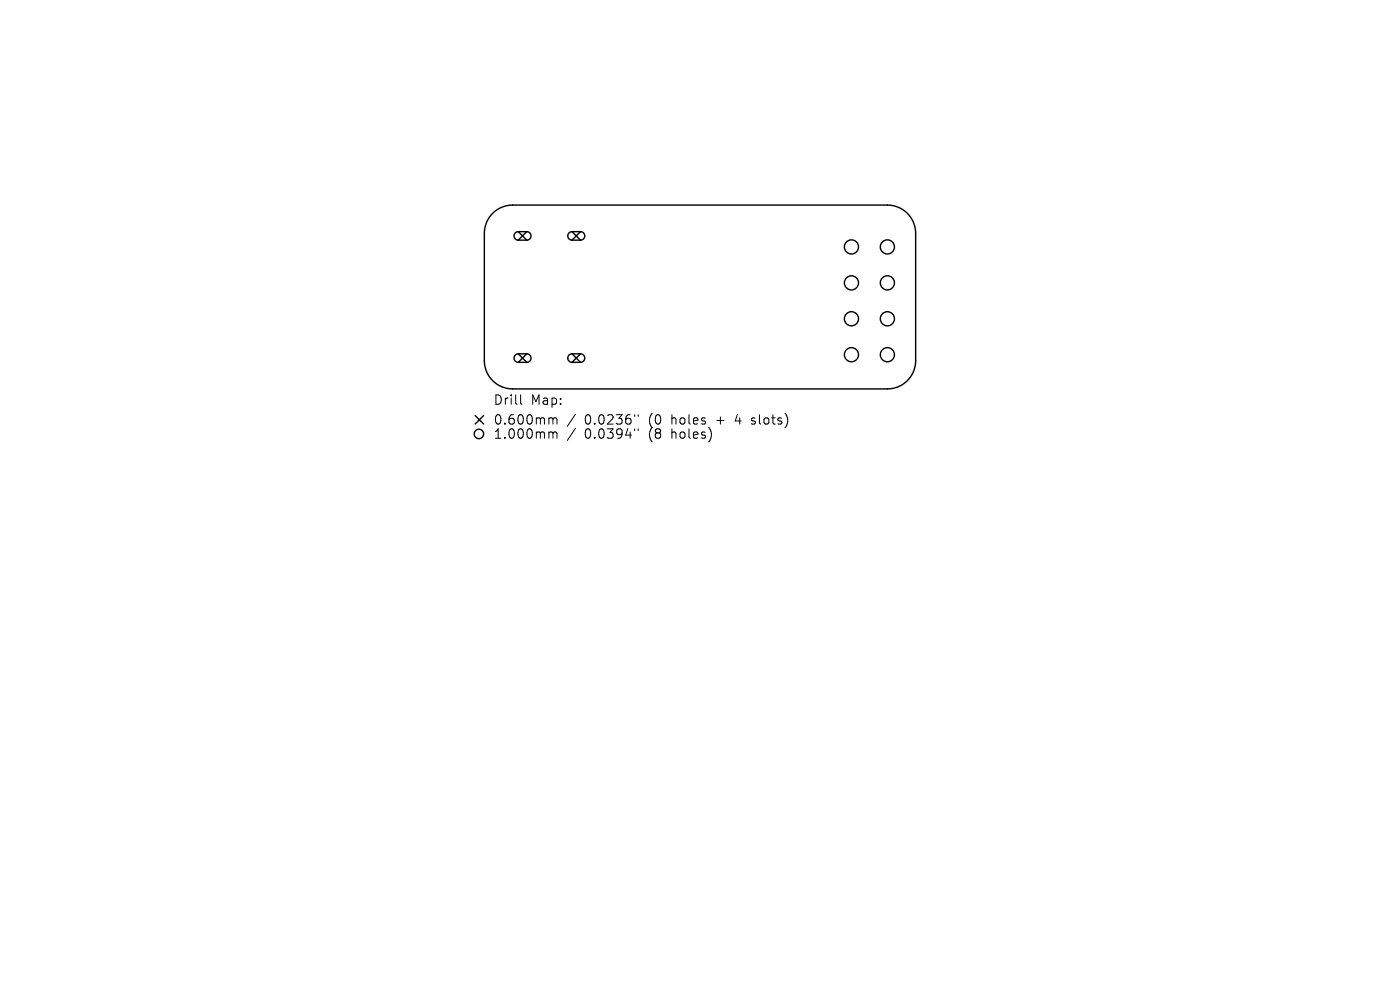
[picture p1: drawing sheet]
<svg xmlns="http://www.w3.org/2000/svg" width="297mm" height="210mm" viewBox="0 0 297 210" stroke-linecap="round" stroke-linejoin="round" font-family="sans-serif">
<defs><g id="words">
<g font-size="2.8">
<text x="104.6" y="86.2">Drill</text>
<text x="112.6" y="86.2">Map:</text>
<text x="104.6" y="90.4">0.600mm</text>
<text x="104.6" y="93.4">1.000mm</text>
<text x="124" y="90.4">0.0236&quot;</text>
<text x="124" y="93.4">0.0394&quot;</text>
<text x="137.8" y="90.4">(0</text>
<text x="137.8" y="93.4">(8</text>
<text x="142.7" y="90.4">holes</text>
<text x="142.7" y="93.4">holes)</text>
<text x="152.5" y="90.4">+</text>
<text x="156.7" y="90.4">4</text>
<text x="160.3" y="90.4">slots)</text>
</g>
</g></defs>
<g fill="none" stroke="#000" stroke-width=".3">
<path d="M104.5 45.3a6 6 0 0 1 4.3-1.8h79.5a6 6 0 0 1 6 6v27a6 6 0 0 1-6 6h-79.5a6 6 0 0 1-6-6v-27a6 6 0 0 1 1.7-4.2zM110 49.1a.9 .9 0 0 0-.9 .9 .9 .9 0 0 0 .9 .9M110 49.1l1.8 1.8M110 49.1h1.8M110 50.9h1.8M111.8 49.1l-1.8 1.8M111.8 49.1a.9 .9 0 0 1 .9 .9 .9 .9 0 0 1-.9 .9M121.4 49.1a.9 .9 0 0 0-.9 .9 .9 .9 0 0 0 .9 .9M121.4 49.1h1.8M121.4 50.9h1.8M121.4 49.1l1.8 1.8M123.2 49.1l-1.8 1.8"/>
<path d="M123.2 49.1a.9 .9 0 0 1 .9 .9 .9 .9 0 0 1-.9 .9M110 75.1a.9 .9 0 0 0-.9 .9 .9 .9 0 0 0 .9 .9M110 75.1l1.8 1.8M110 75.1h1.8M110 76.9h1.8M111.8 75.1l-1.8 1.8M111.8 75.1a.9 .9 0 0 1 .9 .9 .9 .9 0 0 1-.9 .9M121.4 75.1a.9 .9 0 0 0-.9 .9 .9 .9 0 0 0 .9 .9M121.4 75.1h1.8M121.4 76.9h1.8M121.4 75.1l1.8 1.8M123.2 75.1l-1.8 1.8"/>
<path d="M123.2 75.1a.9 .9 0 0 1 .9 .9 .9 .9 0 0 1-.9 .9M100.8 88.2l1.8 1.8M102.6 88.2l-1.8 1.8"/>
<circle cx="180.6" cy="52.4" r="1.5"/>
<circle cx="188.3" cy="52.4" r="1.5"/>
<circle cx="180.6" cy="75.2" r="1.5"/>
<circle cx="180.6" cy="60" r="1.5"/>
<circle cx="180.6" cy="67.6" r="1.5"/>
<circle cx="188.3" cy="67.6" r="1.5"/>
<circle cx="188.3" cy="60" r="1.5"/>
<circle cx="188.3" cy="75.2" r="1.5"/>
<circle cx="101.6" cy="92.1" r="1"/>
</g>
<g fill="none" stroke="#000" stroke-width=".21">
<path d="M110.4 83.8v1.7l.3 .3M116.7 88.6h.3l.3 .3M116.7 91.6l.5 .1 .1 .2M117.3 88.9l.3-.3 .5 .1 .1 1.3M117.3 88.9v1.1M117.3 91.9v1.1M117.3 91.9l.3-.3 .5 .1 .1 1.3M122.1 87.9l-1.7 2.5M122.1 90.9l-1.7 2.5M134.6 88v.3M134.6 91v.3M135.4 88v.3"/>
<path d="M135.4 91v.3M159.4 89.9l.2 .1M159.5 88.7v.5"/>
</g>
<use href="#words"/>
</svg>
